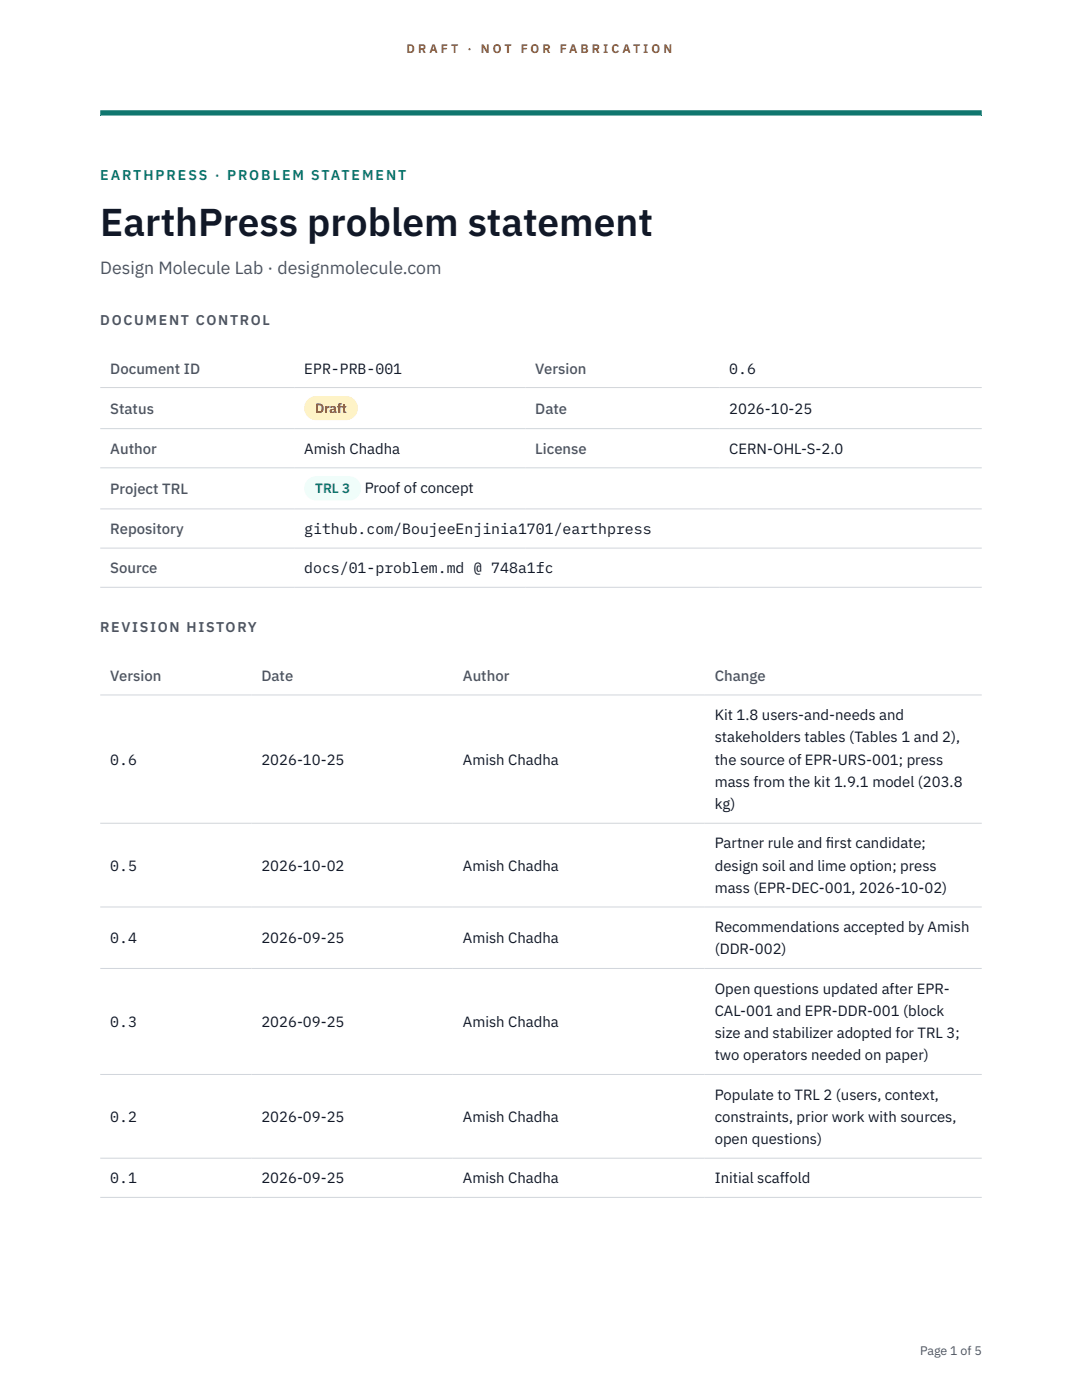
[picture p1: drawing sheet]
<svg xmlns="http://www.w3.org/2000/svg" width="216mm" height="279mm" viewBox="0 0 216 279" stroke-linecap="round" stroke-linejoin="round" font-family="sans-serif">
<defs><g id="words">
<text font-size="7.8" fill="#111827" x="20" y="47.1">EarthPress problem statement</text>
<text font-size="3.5" fill="#4b5563" x="20" y="54.6">Design Molecule Lab · designmolecule.com</text>
<g font-size="3" fill="#4b5563">
<text x="22" y="74.5">Document ID</text>
<text x="106.8" y="74.5">Version</text>
<text x="22" y="82.6">Status</text>
<text x="106.8" y="82.6">Date</text>
<text x="22" y="90.6">Author</text>
<text x="106.8" y="90.6">License</text>
<text x="22" y="98.6">Project TRL</text>
<text x="22" y="106.6">Repository</text>
<text x="22" y="114.4">Source</text>
<text x="22" y="135.9">Version</text>
<text x="52.2" y="135.9">Date</text>
<text x="92.4" y="135.9">Author</text>
<text x="142.6" y="135.9">Change</text>
</g>
<g font-size="3" fill="#111827">
<text x="60.7" y="74.5">EPR-PRB-001</text>
<text x="145.5" y="74.5">0.6</text>
<text x="145.5" y="82.6">2026-10-25</text>
<text x="60.7" y="90.6">Amish Chadha</text>
<text x="145.5" y="90.6">CERN-OHL-S-2.0</text>
<text x="72.8" y="98.5">Proof of concept</text>
<text x="60.7" y="106.6">github.com/BoujeeEnjinia1701/earthpress</text>
<text x="60.7" y="114.4">docs/01-problem.md @ 748a1fc</text>
<text x="142.6" y="143.7">Kit 1.8 users-and-needs and</text>
<text x="142.6" y="148.2">stakeholders tables (Tables 1 and 2),</text>
<text x="22" y="152.6">0.6</text>
<text x="52.2" y="152.6">2026-10-25</text>
<text x="92.4" y="152.6">Amish Chadha</text>
<text x="142.6" y="152.6">the source of EPR-URS-001; press</text>
<text x="142.6" y="157.1">mass from the kit 1.9.1 model (203.8</text>
<text x="142.6" y="161.5">kg)</text>
<text x="22" y="173.8">0.5</text>
<text x="52.2" y="173.8">2026-10-02</text>
<text x="92.4" y="173.8">Amish Chadha</text>
<text x="142.6" y="169.3">Partner rule and f</text>
<text x="142.6" y="173.8">design soil and lime option; press</text>
<text x="164.8" y="169.3">irst candidate;</text>
<text x="142.6" y="178.2">mass (EPR-DEC-001, 2026-10-02)</text>
<text x="22" y="188.3">0.4</text>
<text x="52.2" y="188.3">2026-09-25</text>
<text x="92.4" y="188.3">Amish Chadha</text>
<text x="142.6" y="186">Recommendations accepted by Amish</text>
<text x="142.6" y="190.5">(DDR-002)</text>
<text x="142.6" y="198.3">Open questions updated after EPR-</text>
<text x="142.6" y="202.7">CAL-001 and EPR-DDR-001 (block</text>
<text x="22" y="205">0.3</text>
<text x="52.2" y="205">2026-09-25</text>
<text x="92.4" y="205">Amish Chadha</text>
<text x="142.6" y="207.2">size and stabilizer adopted for TRL 3;</text>
<text x="142.6" y="211.6">two operators needed on paper)</text>
<text x="142.6" y="219.5">Populate to TRL 2 (users, context,</text>
<text x="22" y="223.9">0.2</text>
<text x="52.2" y="223.9">2026-09-25</text>
<text x="92.4" y="223.9">Amish Chadha</text>
<text x="142.6" y="223.9">constraints, prior work with sources,</text>
<text x="142.6" y="228.3">open questions)</text>
<text x="22" y="236.2">0.1</text>
<text x="52.2" y="236.2">2026-09-25</text>
<text x="92.4" y="236.2">Amish Chadha</text>
<text x="142.6" y="236.2">Initial scaffold</text>
</g>
<text font-size="2.8" fill="#0f766e" x="20" y="36">EARTHPRESS · PROBLEM STATEMENT</text>
<g font-size="2.8" fill="#4b5563">
<text x="20" y="64.8">DOCUMENT CONTROL</text>
<text x="20" y="126.2">REVISION HISTORY</text>
</g>
<text font-size="2.7" fill="#92400e" x="62.9" y="82.5">Draft</text>
<text font-size="2.7" fill="#0f766e" x="62.9" y="98.5">TRL 3</text>
<g font-size="2.5" fill="#b45309">
<text x="81.1" y="10.5">D R A F T</text>
<text x="93.3" y="10.5">·</text>
<text x="95.9" y="10.5">N O T</text>
<text x="103.9" y="10.5">F O R</text>
<text x="111.7" y="10.5">F A B R I C A T I O N</text>
</g>
<text font-size="2.5" fill="#4b5563" x="183.6" y="270.3">Page 1 of 5</text>
</g></defs>
<path d="M20 23.1h175.9zM20 22h175.9v1.1h-175.9z" fill-rule="evenodd" fill="#0f766e"/>
<g fill="none" stroke="#d1d5db" stroke-width=".2">
<path d="M20 77.3h175.9M20 85.5h175.9M20 93.4h175.9M20 101.6h175.9M20 109.4h175.9M20 117.2h175.9M20 138.7h175.9M20 164.3h175.9M20 181h175.9M20 193.3h175.9M20 214.4h175.9M20 231.1h175.9"/>
<path d="M20 239h175.9"/>
</g>
<path d="M60.7 79h10.7v4.9h-10.7z" fill="#fef3c7"/>
<path d="M60.7 95.1h11.4v4.8h-11.4z" fill="#f0fdfa"/>
<use href="#words"/>
</svg>
